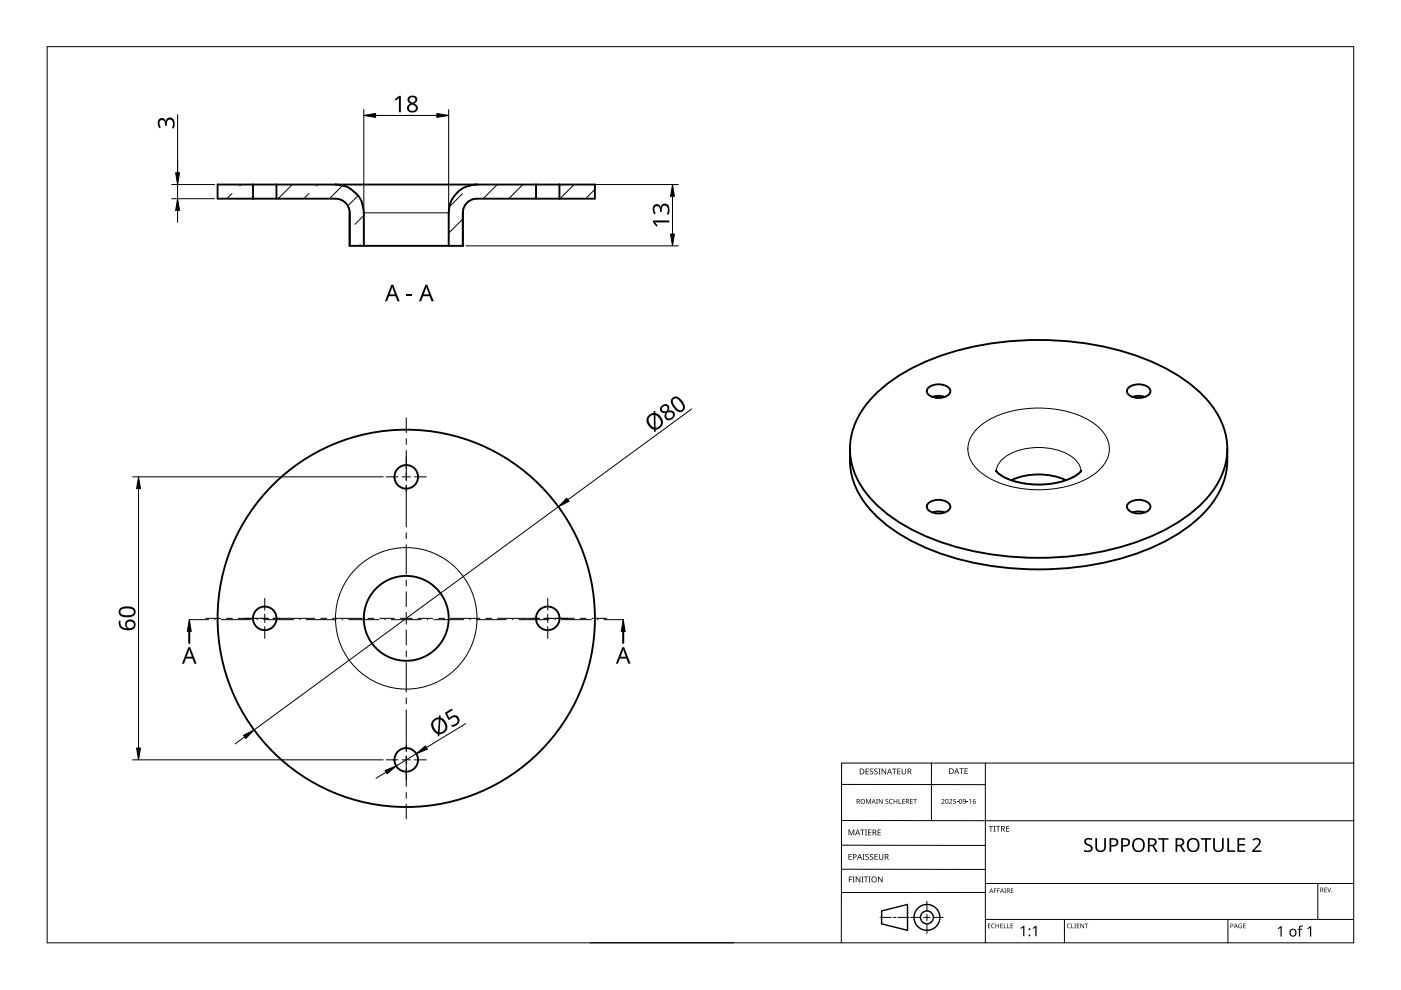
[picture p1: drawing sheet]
<svg xmlns="http://www.w3.org/2000/svg" width="297mm" height="210mm" viewBox="0 0 297 210" stroke-linecap="round" stroke-linejoin="round" font-family="sans-serif">
<g fill="none" stroke="#000" stroke-width=".21">
<path d="M74.1 45.1h.1M77.1 45.1h18M98.1 45.1h.1M207.5 90.5a20.2 20.2 0 0 1 14.5-3.9 18.4 18.4 0 0 1 10.9 3.9 5.8 5.8 0 0 1 0 9.3 20.2 20.2 0 0 1-14.4 4 18.4 18.4 0 0 1-11-4 5.8 5.8 0 0 1 0-9.3zM211.2 99.9a4.9 4.9 0 0 1 3.2-3.8 13.6 13.6 0 0 1 13.3 1.1 4 4 0 0 1 1.5 2.7"/>
<circle cx="86.1" cy="131.1" r="15"/>
</g>
<g fill="none" stroke="#000" stroke-width=".4">
<path d="M46.1 39.1h80v3h-25a3 3 0 0 0-3 3v7h-24v-7a2.99 2.99 0 0 0-3-3h-25zM53.6 39.1v3M58.6 39.1v3M71.1 39.1a6.1 6.1 0 0 1 6 6M101.1 39.1a6 6 0 0 0-6 6v7M113.6 39.1v3M118.6 39.1v3M77.1 45.1h.1M77.1 45.1v7M180.2 95.2a16.8 16.8 0 0 0 5.9 14.5 43 43 0 0 0 20.4 9.6 65.4 65.4 0 0 0 36.9-2.9 30.9 30.9 0 0 0 14.4-10.9 16 16 0 0 0 2.4-10.3M186.1 83.1a43 43 0 0 1 20.4-9.6 65.4 65.4 0 0 1 36.9 2.9 30.9 30.9 0 0 1 14.4 10.9 14.4 14.4 0 0 1-1 17.2 33.2 33.2 0 0 1-15.6 10.4 65.5 65.5 0 0 1-44.2-.9 30.9 30.9 0 0 1-14.4-10.9 14.4 14.4 0 0 1 1-17.3zM196.8 82.2a3.4 3.4 0 0 1 4.6 .3 1.25 1.25 0 0 1-1.1 1.7 3.3 3.3 0 0 1-3.7-.9l-.1-.4z"/>
<path d="M200.3 84.2a4.1 4.1 0 0 0-2.6 0M211.2 99.8h.1M211.2 99.8v.1M211.2 99.9h.1M211.2 99.9l1.3 1 1.9 .9M229.2 99.8l-.9 .9-1.6 .8-1.8 .7-2.2 .4-2.1 .1h-2.1l-2.1-.3-2-.6M229.3 99.8h-.1M239.3 82.2a3.4 3.4 0 0 1 4.5 .3 1.25 1.25 0 0 1-1.1 1.7 3.3 3.3 0 0 1-3.7-.9l-.1-.4zM242.7 84.2a4.1 4.1 0 0 0-2.6 0M196.8 106.7a3.4 3.4 0 0 1 4.6 .3 1.25 1.25 0 0 1-1.1 1.7 3.3 3.3 0 0 1-3.7-.9l-.1-.4zM200.3 108.6a4.1 4.1 0 0 0-2.6 .1M226 101.8a14.4 14.4 0 0 0-11.6 0"/>
<path d="M239.3 106.7a3.4 3.4 0 0 1 4.5 .3 1.25 1.25 0 0 1-1.1 1.7 3.3 3.3 0 0 1-3.7-.9l-.1-.4zM242.7 108.6a4.1 4.1 0 0 0-2.6 .1"/>
<circle cx="86.1" cy="101.1" r="2.5"/>
<circle cx="56.1" cy="131.1" r="2.5"/>
<circle cx="86.1" cy="131.1" r="9"/>
<circle cx="86.1" cy="131.1" r="40"/>
<circle cx="116.1" cy="131.1" r="2.5"/>
<circle cx="86.1" cy="161.1" r="2.5"/>
</g>
<g fill="none" stroke="#000" stroke-width=".21">
<path d="M51.1 39.1l-.3 .3M62 39.1l-3 3M67.4 39.1l-.3 .3M72.6 39.4l-2.8 2.7M99.8 39.3l-.1 .1M105.4 39.1l-3 3M110.9 39.1l-3 3M121.7 39.1l-3 3M49.2 41l-1.1 1.1M53.6 42l-.1 .1M65.5 41l-1.1 1.1M75.9 41.5l-2.2 2.2"/>
<path d="M76.4 51.9l-.3 .2M77.1 45.7l-1.8 1.9M98.1 41l-2.8 2.8M98.1 46.4l-3 3M98.1 51.9l-.2 .2M113.6 41.8l-.3 .3M126.1 40.1l-1.9 2"/>
</g>
<path d="M10 9.9h277v190h-277z" fill="none" stroke="#000" stroke-width=".21"/>
<g fill="none" stroke="#000" stroke-width=".21">
<path d="M178.4 179.2l30.5 .1M178.4 166.3l30.5 .1M178.5 174h108.6M197.5 161.8v12.2M208.9 161.8v38.1M287 161.8h-108.6v38.1M125.1 199.9h30.5M178.4 184.3h30.5M186.6 194.5h2.4M189.4 194.5h.5M190.4 194.5h2.4M193.1 194.5h2.1"/>
<path d="M195.8 194.5h1.4M196.5 191.1v2M196.5 193.8v1.4M196.5 195.9v2M197.9 194.5h2.1M208.9 189.2h-30.5M208.9 187.3h78.1M208.9 194.9h78.1M225.7 194.9v5M260.4 194.9v5M279.4 187.3v7.6"/>
</g>
<g fill="none" stroke="#000" stroke-width=".3">
<path d="M186.9 193.1l5.5-1.3v5.5l-5.5-1.4z"/>
<circle cx="196.5" cy="194.5" r="1.37"/>
<circle cx="196.5" cy="194.5" r="2.74"/>
</g>
<g fill="#000">
<path d="M179.9 175.9h.2l.4 1 .4-1h.2v1.2h-.1v-1.1l-.4 1.1h-.2l-.4-1.1 .1 1.1h-.2zM182.4 175.9h.9v.1h-.4v1.1h-.1v-1.1h-.4zM183.4 175.9h.4l-.1 .1v1l.1 .1h-.4l.1-.1v-1zM183.6 169.4h.2l.3 .8 .4-.8h.2v1h-.2v-.9l-.4 .9-.4-.9 .1 .9h-.2zM183.5 163h.7v.1h-.5v.4h.5v.1h-.5v.4h.5v.2h-.7zM184.1 175.9h.6v.1h-.5v.4h.5v.1h-.5v.5h.5v.1h-.6zM184.5 163.1l.4-.2 .2 .1v.1a.25 .25 0 0 0-.4-.1 .25 .25 0 0 0 0 .4 .4 .4 0 0 1 .5 .3 .4 .4 0 0 1-.3 .5 .4 .4 0 0 1-.5-.2h.1a.27 .27 0 0 0 .4 .1 .27 .27 0 0 0-.1-.4l-.3-.3zM185.4 163.1l.4-.2 .3 .1-.1 .1a.25 .25 0 0 0-.4-.1 .25 .25 0 0 0 0 .4 .4 .4 0 0 1 .5 .3 .4 .4 0 0 1-.3 .5 .4 .4 0 0 1-.5-.2h.1a.27 .27 0 0 0 .4 .1 .27 .27 0 0 0 0-.4l-.4-.3zM185.8 169.4h.3l-.1 .1v.8l.1 .1h-.3l.1-.1zM186.2 163h.5l-.2 .1v1l.2 .1h-.5l.2-.1v-1zM186.1 175.9h.6v.1h-.5v.4h.5v.1h-.5v.5h.5v.1h-.6zM186.3 169.4h.2l.5 .8v-.8h.1v1h-.1l-.6-.8v.8h-.1z"/>
<path d="M186.9 163h.2l.6 1v-1h.2v1.2h-.2l-.6-1v1h-.2zM187.8 169.5l.3-.1h.2v.2a.25 .25 0 0 0-.3-.1 .25 .25 0 0 0-.1 .3 .25 .25 0 0 0 .3 .1 .32 .32 0 0 1 0 .5 .32 .32 0 0 1-.5-.1 .25 .25 0 0 0 .4 .1 .25 .25 0 0 0 0-.4l-.3-.2zM188.6 169.5l.4-.1h.3l-.1 .2a.41 .41 0 0 0-.6 .3 .41 .41 0 0 0 .6 .4 .48 .48 0 0 1-.6-.1 .48 .48 0 0 1 0-.7zM189.1 163h1v.1h-.4v1.1h-.2v-1.1h-.4zM189.5 169.4h.1v.4h.5v-.4h.1v1h-.1v-.5h-.5v.5h-.1zM190.5 169.4h.2v.9h.4v.1h-.6zM190.2 163h.7v.1h-.5v.4h.5v.1h-.5v.4h.5v.2h-.7zM191.3 169.4h.5v.1h-.4v.3h.4v.1h-.4v.4h.4v.1h-.5zM191.2 163h.1v.8a.32 .32 0 0 0 .3 .3 .32 .32 0 0 0 .4-.4v-.7h.1v.7a.47 .47 0 0 1-.5 .5 .47 .47 0 0 1-.4-.5zM193 169.4h.5v.1h-.4v.3h.4v.1h-.4v.4h.4v.1h-.5zM193.6 169.4h.8v.1h-.3v.9h-.2v-.9h-.3zM199.6 169.5a.37 .37 0 0 1 .6 0 .37 .37 0 0 1-.2 .6l-.2 .2h.5v.1h-.7l.3-.4a.27 .27 0 0 0 .2-.3 .27 .27 0 0 0-.4-.1z"/>
<path d="M201.2 169.5a.37 .37 0 0 1 .6 0 .37 .37 0 0 1-.2 .6l-.2 .2h.5v.1h-.7l.3-.4a.27 .27 0 0 0 .3-.3 .27 .27 0 0 0-.5-.1zM202.1 169.4h.5v.1h-.4v.3a.34 .34 0 0 1 .5 .2 .34 .34 0 0 1-.2 .4 .34 .34 0 0 1-.4-.1 .29 .29 0 0 0 .4 0 .29 .29 0 0 0 0-.4 .29 .29 0 0 0-.4 0zM202.8 170l.4 .1zM203.4 162.9h.9v.1h-.4v1.1h-.1v-1.1h-.4zM204.9 170l.4 .1zM204.5 162.9h.7v.1h-.5v.4h.4v.1h-.4v.5h.5v.1h-.7zM205.5 169.6l.4-.2v1h-.2v-.9zM209.6 175.1h.9v.2h-.3v1h-.2v-1h-.4zM210.6 175.1h.5l-.2 .1v1l.2 .1h-.5l.2-.1v-1zM211.2 175.1h.9v.2h-.4v1h-.2v-1h-.3zM213.3 175.1h.7v.2h-.5v.3h.5v.2h-.5v.4h.5v.1h-.7zM230 178a1.38 1.38 0 0 1 1.6-.2l-.1 .3-.4-.1a.55 .55 0 0 0-.9 .3 .55 .55 0 0 0 .7 .7 .88 .88 0 0 1 .7 1.1 .88 .88 0 0 1-1.2 .6l-.6-.2v-.3h.2a.82 .82 0 0 0 1.3-.3l-.1-.4-.4-.2a.88 .88 0 0 1-.8-1.3z"/>
<path d="M232.2 177.7h.4v1.9a.76 .76 0 0 0 .8 .7 .76 .76 0 0 0 .7-.7v-1.9h.4v1.9a1.12 1.12 0 0 1-1.2 1.1 1.12 1.12 0 0 1-1.1-1.1zM257.2 177.7h.4v1.9a.76 .76 0 0 0 .7 .7 .76 .76 0 0 0 .8-.7v-1.9h.4v1.9a1.12 1.12 0 0 1-1.2 1.1 1.12 1.12 0 0 1-1.1-1.1zM180 185.8h.7v.2h-.6v.4h.5v.1h-.5v.6h-.1zM179.9 181.1h.7v.1h-.5v.4h.4v.1h-.4v.5h.5v.1h-.7zM180.8 185.8h.4l-.1 .2v.9l.1 .2h-.4l.1-.2v-.9zM181.4 185.8h.2l.7 1.1v-1.1h.1v1.3h-.2l-.6-1v1h-.2zM182.6 185.8h.5l-.2 .2v.9l.2 .2h-.5l.2-.2v-.9zM182.9 181.1h.4l-.1 .1v1l.1 .1h-.4l.1-.1v-1zM183.2 185.8h.9v.2h-.4v1.1h-.2v-1.1h-.3zM183.5 181.2l.5-.1h.2v.2a.25 .25 0 0 0-.4-.1 .25 .25 0 0 0 0 .4 .4 .4 0 0 1 .4 .3 .4 .4 0 0 1-.2 .4 .4 .4 0 0 1-.5-.2 .27 .27 0 0 0 .5 .1 .27 .27 0 0 0-.1-.4l-.4-.3zM184.2 185.8h.4l-.1 .2v.9l.1 .2h-.4l.1-.2v-.9zM184.5 181.2l.4-.1h.2v.2a.25 .25 0 0 0-.4-.1 .25 .25 0 0 0 0 .4 .4 .4 0 0 1 .5 .3 .4 .4 0 0 1-.3 .4 .4 .4 0 0 1-.5-.2h.1a.27 .27 0 0 0 .4 .1 .27 .27 0 0 0-.1-.4l-.3-.3z"/>
<path d="M185.4 181.1h.7v.1h-.5v.4h.5v.1h-.5v.5h.5v.1h-.7zM186.2 185.8h.1l.7 1.1v-1.1h.1v1.3h-.2l-.6-1v1h-.1zM186.3 181.1h.2v.8a.32 .32 0 0 0 .3 .3 .32 .32 0 0 0 .3-.3v-.8h.2v.8a.47 .47 0 0 1-.5 .4 .47 .47 0 0 1-.5-.4zM209.5 195.8h.5l-.4 .1v.3h.4l-.4 .1v.4l.4 .1h-.5zM210.3 196l.3-.2 .3 .1v.1a.39 .39 0 0 0-.6 .3 .39 .39 0 0 0 .6 .4 .46 .46 0 0 1-.7-.1 .46 .46 0 0 1 .1-.6zM210.7 188.4h.6l-.4 .1v.3h.4l-.4 .1v.4h-.2zM211.4 188.4h.6l-.4 .1v.3h.4l-.4 .1v.4h-.2zM211.1 195.8h.1v.4h.5v-.4h.1v1h-.1v-.5h-.5v.5h-.1zM212.1 195.8h.5l-.4 .1v.3h.4l-.4 .1v.4l.4 .1h-.5zM212.8 195.8h.2v.9l.4 .1h-.6zM212.9 188.4h.4l-.1 .1 .1 .8h-.4l.2-.1zM213.6 195.8h.1v.9l.4 .1h-.5z"/>
<path d="M214.3 195.8h.5l-.4 .1v.3h.4l-.4 .1v.4l.4 .1h-.5zM214.3 188.4h.6l-.5 .1v.3h.4l-.4 .1v.3l.5 .1h-.6zM216.4 196.8l.6-.5h.2v2.2h-.3v-1.9l-.4 .3zM219 196.8l.5-.5h.3v2.2h-.3v-1.9l-.4 .3zM226.3 196l.4-.2 .3 .1-.1 .1a.39 .39 0 0 0-.6 .3 .39 .39 0 0 0 .6 .4 .46 .46 0 0 1-.6-.1 .46 .46 0 0 1 0-.6zM227.1 195.8h.2v.9l.4 .1h-.6zM227.8 195.8h.3l-.1 .1 .1 .9h-.3l.1-.1zM228.3 195.8h.5l-.4 .1v.3h.4l-.4 .1v.4l.4 .1h-.5zM229.1 195.8h.1l.5 .8v-.8h.1v1h-.1l-.5-.8v.8h-.1zM230 195.8h.7l-.3 .1v.9h-.1v-.9zM245.6 177.7h2.1v.3h-.9v2.6h-.3v-2.6h-.9zM254.6 177.7h2.2v.3h-.9v2.6h-.4v-2.6h-.9z"/>
<path d="M260.2 177.7h.4v2.6h1.3v.3h-1.7zM262.7 196l.6-.1-.1 .1a.4 .4 0 0 0-.5 .3 .4 .4 0 0 0 .5 .4v-.3l-.2-.1h.3v.5a.53 .53 0 0 1-.7-.1 .53 .53 0 0 1 .1-.7zM262.4 177.7h1.6v.3h-1.3v.9h1.2v.4h-1.2v1h1.3v.3h-1.6zM263.6 195.8h.5l-.4 .1v.3h.4l-.4 .1v.4l.4 .1h-.5zM265.5 178a.97 .97 0 0 1 1.1-.3 .97 .97 0 0 1 .7 .9l-.3 .6-1.1 1.1h1.5v.3h-1.9v-.3l1.1-1.2a.67 .67 0 0 0 .2-1 .67 .67 0 0 0-1.1 .2zM270.9 196.8l.6-.4h.2v2.2h-.2v-1.9l-.4 .3zM275.5 196.4l.7-.1v.2h-.4l-.1 .2v.2h.4v.2h-.4v1.5h-.3v-1.5h-.3l.3-.2zM277.2 196.8l.6-.4h.2v2.2h-.3v-1.9l-.4 .3zM280.8 188.2h.5l-.4 .1v.3h.4l-.4 .1v.4l.4 .1h-.5zM281.4 188.2h.1l.3 .8 .3-.8h.1l-.3 1h-.1z"/>
<path d="M181.6 169.4h.3a.29 .29 0 0 1 .4 .2 .29 .29 0 0 1-.2 .4l.3 .4h-.2l-.2-.4h-.2v.4h-.2zM181.8 169.5v.4h.1a.2 .2 0 0 0 .2-.2 .2 .2 0 0 0-.2-.2z"/>
<path d="M181.8 175.9h.1l.5 1.2h-.2l-.1-.4h-.5l-.2 .4h-.1zM181.8 176l-.2 .6h.4z"/>
<path d="M182.3 163h.4a.61 .61 0 0 1 .6 .6 .61 .61 0 0 1-.7 .6h-.3zM182.4 163.1v.9h.2a.48 .48 0 0 0 .5-.4 .48 .48 0 0 0-.5-.5z"/>
<path d="M182.4 169.9a.51 .51 0 0 1 1 0 .51 .51 0 0 1-1 0zM182.6 169.9a.4 .4 0 0 0 .8 0 .4 .4 0 0 0-.8 0z"/>
<path d="M185 175.9h.3a.35 .35 0 0 1 .5 .2 .35 .35 0 0 1-.3 .5l.4 .5h-.2l-.3-.5h-.2v.5h-.2zM185.2 176v.5h.1a.23 .23 0 0 0 .3-.3 .23 .23 0 0 0-.3-.2z"/>
<path d="M185.2 169.4l.5 1-.3-.3h-.4l-.2 .3zM185.2 169.5l-.1 .5h.3z"/>
<path d="M188.5 163h.2l.4 1.2h-.1l-.2-.4h-.5l-.1 .4h-.2zM188.6 163.1l-.2 .6h.4z"/>
<path d="M192.1 169.4h.3a.29 .29 0 0 1 .3 .2 .29 .29 0 0 1-.2 .4l.3 .4h-.1l-.3-.4h-.2v.4h-.1zM192.2 169.5v.4h.2a.2 .2 0 0 0 .2-.2 .2 .2 0 0 0-.3-.2z"/>
<path d="M192.4 163h.4a.35 .35 0 0 1 .4 .2 .35 .35 0 0 1-.2 .4l.3 .6h-.2l-.3-.5h-.2v.5h-.2zM192.6 163.1v.4h.2a.23 .23 0 0 0 .3-.2 .23 .23 0 0 0-.3-.2z"/>
<path d="M200.5 169.5l.4-.1 .2 .2v.5l-.2 .3h-.3l-.2-.2zM200.6 169.6v.1a.37 .37 0 0 0-.1 .4 .37 .37 0 0 0 .4 .2 .4 .4 0 0 0 .1-.5 .4 .4 0 0 0-.4-.2z"/>
<path d="M201.2 162.9h.4a.61 .61 0 0 1 .6 .6 .61 .61 0 0 1-.6 .6h-.4zM201.4 163v1h.1a.48 .48 0 0 0 .5-.5 .48 .48 0 0 0-.4-.5z"/>
<path d="M202.8 162.9h.1l.5 1.2h-.2l-.1-.4h-.5l-.1 .4h-.2zM202.8 163l-.1 .6h.3z"/>
<path d="M203.5 169.5l.3-.1 .2 .2v.5l-.2 .3h-.3l-.1-.2zM203.5 169.6v.1a.37 .37 0 0 0-.1 .4 .37 .37 0 0 0 .4 .2 .4 .4 0 0 0 .1-.5 .4 .4 0 0 0-.4-.2z"/>
<path d="M204.2 169.5a.49 .49 0 0 1 .6 .4 .49 .49 0 0 1-.4 .5l-.2-.1h.4l.1-.4a.32 .32 0 0 1-.5 .1 .32 .32 0 0 1 0-.5zM204.3 169.7a.22 .22 0 0 0 .4 0 .22 .22 0 0 0-.4 0z"/>
<path d="M206.4 169.5l.4-.1-.3 .2-.1 .3a.35 .35 0 0 1 .5 .2 .35 .35 0 0 1-.4 .4 .35 .35 0 0 1-.3-.4zM206.4 170.1a.22 .22 0 0 0 .4 0 .22 .22 0 0 0-.4 0z"/>
<path d="M212.3 175.1h.3a.35 .35 0 0 1 .4 .3 .35 .35 0 0 1-.2 .4l.3 .5h-.2l-.3-.5h-.2v.5h-.1zM212.4 175.2v.5h.2a.23 .23 0 0 0 .3-.2 .23 .23 0 0 0-.3-.3z"/>
<path d="M235.2 177.7h.8a.92 .92 0 0 1 1.1 .9 .92 .92 0 0 1-1.2 .9h-.3v1.1h-.4zM235.6 178v1.2a.73 .73 0 0 0 .8-.1 .73 .73 0 0 0 .3-.8l-.4-.2z"/>
<path d="M237.7 177.7h.8a.92 .92 0 0 1 1.1 .9 .92 .92 0 0 1-1.2 .9h-.3v1.1h-.4zM238.1 178v1.2a.73 .73 0 0 0 .8-.1 .73 .73 0 0 0 .3-.8l-.4-.2z"/>
<path d="M240.4 178.1a1.44 1.44 0 0 1 1.9-.2 1.44 1.44 0 0 1 .3 1.9 1.39 1.39 0 0 1-1.8 .8 1.39 1.39 0 0 1-.7-1.9zM240.7 178.2a1.23 1.23 0 0 0 .6 2.1 1.23 1.23 0 0 0 1.1-.9 1.23 1.23 0 0 0-.6-1.3l-.6-.1z"/>
<path d="M243.4 177.7h.8a.84 .84 0 0 1 1 .6 .84 .84 0 0 1-.5 1l.8 1.3h-.5l-.7-1.2h-.6v1.2h-.3zM243.7 178v1.1h.5a.56 .56 0 0 0 .7-.5 .56 .56 0 0 0-.7-.6z"/>
<path d="M249.2 177.7h.8a.84 .84 0 0 1 1.1 .6 .84 .84 0 0 1-.6 1l.8 1.3h-.4l-.7-1.2h-.6v1.2h-.4zM249.6 178v1.1h.4a.56 .56 0 0 0 .7-.5 .56 .56 0 0 0-.7-.6z"/>
<path d="M252 178.1a1.44 1.44 0 0 1 1.9-.2 1.44 1.44 0 0 1 .3 1.9 1.39 1.39 0 0 1-1.8 .8 1.39 1.39 0 0 1-.7-1.9zM252.3 178.2a1.23 1.23 0 0 0 .6 2.1 1.23 1.23 0 0 0 1.1-.9 1.23 1.23 0 0 0-.6-1.3l-.6-.1z"/>
<path d="M180.8 181.1h.4a.41 .41 0 0 1 .4 .5 .41 .41 0 0 1-.6 .2v.5h-.2zM181 181.2v.5a.29 .29 0 0 0 .5-.3 .29 .29 0 0 0-.5-.2z"/>
<path d="M182.2 181.1h.1l.5 1.2h-.2l-.1-.4h-.5l-.1 .4h-.2zM182.3 181.2l-.2 .6h.3z"/>
<path d="M184.7 186.5a.61 .61 0 0 1 1.2 0 .61 .61 0 0 1-1.2 0zM184.9 186.5a.45 .45 0 0 0 .9 0 .45 .45 0 0 0-.9 0z"/>
<path d="M187.6 181.1h.3a.35 .35 0 0 1 .5 .2 .35 .35 0 0 1-.3 .4l.4 .6h-.2l-.3-.5h-.3v.5h-.1zM187.7 181.2v.5h.2a.23 .23 0 0 0 .3-.3 .23 .23 0 0 0-.3-.2z"/>
<path d="M210.1 188.4l.5 .9-.2-.3h-.4l-.3 .3zM210.2 188.5l-.2 .4h.3z"/>
<path d="M212.4 188.4l.5 .9-.3-.3h-.3l-.3 .3zM212.4 188.5l-.1 .4h.3z"/>
<path d="M213.5 188.4h.2a.28 .28 0 0 1 .4 .2 .28 .28 0 0 1-.2 .3l.3 .4-.4-.4h-.2v.4h-.1zM213.6 188.5v.3h.1a.19 .19 0 0 0 .3-.2 .19 .19 0 0 0-.3-.1z"/>
<path d="M260.9 195.8h.2a.32 .32 0 0 1 .4 .4 .32 .32 0 0 1-.5 .2v.4h-.1zM261 195.9v.4a.24 .24 0 0 0 .4-.2 .24 .24 0 0 0-.4-.2z"/>
<path d="M262 195.8l.4 1-.2-.3h-.4l-.2 .3zM262 196l-.1 .4h.3z"/>
<path d="M273.6 197.1a.82 .82 0 0 1 1.2 .1 .82 .82 0 0 1-.2 1.2 .82 .82 0 0 1-1.2-.4zM273.8 197.2a.6 .6 0 0 0-.1 .8 .6 .6 0 0 0 .8 .2l.1-.3a.53 .53 0 0 0-.1-.6 .53 .53 0 0 0-.7-.1z"/>
<path d="M279.9 188.2h.3a.28 .28 0 0 1 .3 .2 .28 .28 0 0 1-.1 .3l.2 .5-.3-.4h-.2v.4h-.2zM280.1 188.3v.4h.1a.19 .19 0 0 0 .2-.2 .19 .19 0 0 0-.2-.2z"/>
<circle cx="218.3" cy="198.3" r=".2"/>
<circle cx="218.3" cy="197" r=".2"/>
<circle cx="282.4" cy="189.1" r=".09"/>
</g>
<g fill="none" stroke="#000" stroke-width=".21">
<path d="M86.1 88.6v3.1M86.1 93v1.2M86.1 95.5v6.5M81.9 101.1h2.5M85.3 101.1h1.7M86.1 102.9v2.5M86.1 105.5v6.2M86.1 113v1.2M86.1 115.5v6.2M87.9 101.1h2.5M43.6 131.1h3.2M48 131.1h1.3"/>
<path d="M50.5 131.1h6.5M56.1 126.9v2.5M56.1 130.2v1.8M56.1 132.9v2.5M57.9 131.1h2.5M60.5 131.1h6.3M68 131.1h1.3M70.5 131.1h6.3M78 131.1h1.3M80.5 131.1h3.1M84.9 131.1h2.5M86.1 123v1.2"/>
<path d="M86.1 125.5v3.1M86.1 129.9v2.5M86.1 133.6v3.1M86.1 138v1.2M88.6 131.1h3.2M93 131.1h1.3M95.5 131.1h6.3M103 131.1h1.3M105.5 131.1h6.3M111.9 131.1h2.5M115.3 131.1h6.5M116.1 126.9v2.5"/>
<path d="M116.1 130.2v1.8M116.1 132.9v2.5M123 131.1h1.3M125.5 131.1h3.1M86.1 140.5v6.2M86.1 148v1.2M86.1 150.5v6.2M86.1 156.9v2.5M81.9 161.1h2.5M85.3 161.1h1.7M86.1 160.2v6.5M86.1 168v1.2"/>
<path d="M86.1 170.5v3.1M87.9 161.1h2.5"/>
</g>
<g fill="none" stroke="#000" stroke-width=".21">
<path d="M40.1 131.4h4.1M45.5 131.4h.1M46.9 131.4h6.3M54.5 131.4h.1M55.9 131.4h6.4M63.5 131.4h.2M64.9 131.4h6.4M72.5 131.4h.2M73.9 131.4h6.4M81.6 131.4h.1M83 131.4h6.3M90.6 131.4h.1"/>
<path d="M92 131.4h6.3M99.6 131.4h.1M101 131.4h6.3M108.6 131.4h.1M110 131.4h6.4M117.6 131.4h.2M119 131.4h6.4M126.6 131.4h.2M128 131.4h4.1"/>
</g>
<path d="M40.1 131.4l.4 2.5h-.8zM40 133.9h.2v2.5h-.2zM132.1 131.4l.5 2.5h-.9zM132 133.9h.2v2.5h-.2z" fill="#000" stroke="#000" stroke-width=".21"/>
<g fill="#000">
<path d="M39.9 137.2h.4l1.4 3.5h-.5l-.4-1.1h-1.4l-.4 1.1h-.4zM40.1 137.7l-.5 1.5h1.1z"/>
<path d="M131.9 137.2h.4l1.4 3.5h-.5l-.4-1.1h-1.4l-.4 1.1h-.4zM132.1 137.7l-.5 1.5h1.1z"/>
</g>
<g fill="#000">
<path d="M33.7 25.3a.85 .85 0 0 1 .9-.2 .85 .85 0 0 1 .6 .6 .93 .93 0 0 1 1-.8 .93 .93 0 0 1 .8 1l-.2 1.3h-.4a1.24 1.24 0 0 0-.3-1.8 .71 .71 0 0 0-.7 .9v.4h-.4a.81 .81 0 0 0-.1-.9 .81 .81 0 0 0-.8-.3 1.02 1.02 0 0 0 0 1.5l-.3 .2a1.65 1.65 0 0 1-.1-1.9zM83.7 21l.9-.7h.4v3.5h-.4v-3l-.7 .5zM138.6 43.6a.85 .85 0 0 1 .9-.3 .85 .85 0 0 1 .6 .7 .93 .93 0 0 1 1-.9 .93 .93 0 0 1 .8 1.1l-.1 1.3h-.4a1.24 1.24 0 0 0-.3-1.9 .71 .71 0 0 0-.8 1v.3h-.4a.81 .81 0 0 0 0-.8 .81 .81 0 0 0-.9-.3 1.02 1.02 0 0 0 0 1.4l-.3 .2a1.65 1.65 0 0 1-.1-1.8zM138.4 46.7h3.5v.5l-3-.1 .5 .7-.2 .2-.8-.9zM86.2 62.4h1.2v.4h-1.2zM94.3 151.1l1.5-.9 .2 .4-1.2 .7 .5 .9a1.17 1.17 0 0 1 1.9-.1 1.17 1.17 0 0 1-.7 1.8l-.6 .2-.3-.3a1.03 1.03 0 0 0 1.1-.3 1.03 1.03 0 0 0 .2-1.1 .93 .93 0 0 0-1.6 .2h-.3z"/>
<path d="M86.6 20.6a1.03 1.03 0 0 1 1.2-.3 1.03 1.03 0 0 1 .6 1.2l-.6 .5a1 1 0 0 1 .7 1.2 1 1 0 0 1-1.3 .6 .94 .94 0 0 1-.9-.8 .94 .94 0 0 1 .7-1l-.1-.1a.88 .88 0 0 1-.3-1.3zM86.7 22.9a.7 .7 0 0 0 1.4 0 .7 .7 0 0 0-1.4 0zM86.9 21.2a.58 .58 0 0 0 1.1 0 .58 .58 0 0 0-1.1 0z"/>
<path d="M83 60.4h.4l1.3 3.5h-.4l-.5-1.1h-1.3l-.4 1.1h-.5zM83.2 60.8l-.6 1.6h1.1z"/>
<path d="M90.2 60.4h.4l1.4 3.5h-.5l-.4-1.1h-1.4l-.4 1.1h-.5zM90.4 60.8l-.6 1.6h1.1z"/>
<path d="M137.5 88.1l.5-.4 .6-.2v-.4h.3v.5a1.81 1.81 0 0 1 1.6 1.6 1.81 1.81 0 0 1-1.3 1.9h-.2v.4h-.3v-.4a1.93 1.93 0 0 1-1.2-3zM139 88v2.7a1.23 1.23 0 0 0 1.1-.9 1.23 1.23 0 0 0-.6-1.4zM137.8 88.4a1.34 1.34 0 0 0 .5 2l.3 .2v-2.6z"/>
<path d="M140.2 86.1a.89 .89 0 0 1 1.3-.3 .89 .89 0 0 1 .2 1.3 1 1 0 0 1 1.4 .6 1 1 0 0 1-.8 1.3 .94 .94 0 0 1-1.2-.2 .94 .94 0 0 1 0-1.2h-.2a.85 .85 0 0 1-.9-.5 .85 .85 0 0 1 .2-1zM141.2 88.1a.7 .7 0 0 0 1.4 0 .7 .7 0 0 0-1.4 0zM140.4 86.7a.58 .58 0 0 0 1.1 0 .58 .58 0 0 0-1.1 0z"/>
<path d="M142.6 84.4a1.35 1.35 0 0 1 2.1 .6 1.36 1.36 0 0 1 0 2.2 1.57 1.57 0 0 1-2-1l-.5-1zM142.7 84.7a1.92 1.92 0 0 0 .9 2 .69 .69 0 0 0 1 .2 .69 .69 0 0 0 .1-1.1 1.91 1.91 0 0 0-1.7-1.3z"/>
<path d="M25.4 129a2.6 2.6 0 0 1 3.2 .2 1.22 1.22 0 0 1-.2 1.3 1.22 1.22 0 0 1-1.2 .4 1.53 1.53 0 0 1-2-1zM25.7 129.3a.75 .75 0 0 0 0 .9 .75 .75 0 0 0 .9 .2h1a.69 .69 0 0 0 .8-.7 .69 .69 0 0 0-.8-.7h-1.3z"/>
<path d="M25.2 131.6h.4a1.18 1.18 0 0 0 1.3 1.6 1.08 1.08 0 0 1-.1-1.6 1.08 1.08 0 0 1 1.6 0 1.22 1.22 0 0 1 .2 1.5 1.22 1.22 0 0 1-1.4 .5 1.63 1.63 0 0 1-2-2zM26.9 132.5a.76 .76 0 0 0 1.5 0 .76 .76 0 0 0-1.5 0z"/>
<path d="M91.8 152.7l.6-.5 .7-.1v-.4h.3v.4a1.81 1.81 0 0 1 1.4 1.8 1.81 1.81 0 0 1-1.4 1.8h-.2v.4h-.4v-.5a2 2 0 0 1-1-2.9zM93.4 152.6l-.2 2.7a1.23 1.23 0 0 0 1.2-.9 1.23 1.23 0 0 0-.5-1.4zM92.1 152.9a1.51 1.51 0 0 0 .8 2.3l.1-2.7-.4 .1z"/>
</g>
<g fill="none" stroke="#000" stroke-width=".21">
<path d="M36.4 39.1h9.1M37.7 24.3v17.8M77.1 23.2v28.3M79.6 24.5h13M95.1 23.2v28.3M114.3 39.1h29.5M36.4 42.1h9.1M37.7 44.6v2.5M98.8 52.1h45M142.6 41.6v8M146.7 86.7l-26.3 19.3M28.1 101.1h53.2"/>
<path d="M29.4 103.6v55M118.4 107.4l-64.5 47.4M51.9 156.2l-2.1 1.5M88.3 159.8l-4.3 2.6M98.7 153.4l-8.3 5.1M28.1 161.1h53.2M81.9 163.7l-2.2 1.3"/>
</g>
<path d="M37.2 36.6h.9l-.4 2.5zM77.1 24.5l2.5-.4v.8zM92.6 24.1l2.5 .4-2.5 .4zM37.7 42.1l.4 2.5h-.9zM142.6 39.1l.4 2.5h-.8zM142.2 49.6h.8l-.4 2.5zM29.4 101.1l.4 2.5h-.8zM120.2 105.6l.4 .7-2.2 1.1zM29 158.6h.8l-.4 2.5zM51.6 155.9l2.3-1.1-1.8 1.8zM88.3 159.8l1.9-1.7 .4 .8zM81.6 163.4l2.4-1-1.9 1.7z" fill="#000" stroke="#000" stroke-width=".21"/>
</svg>
